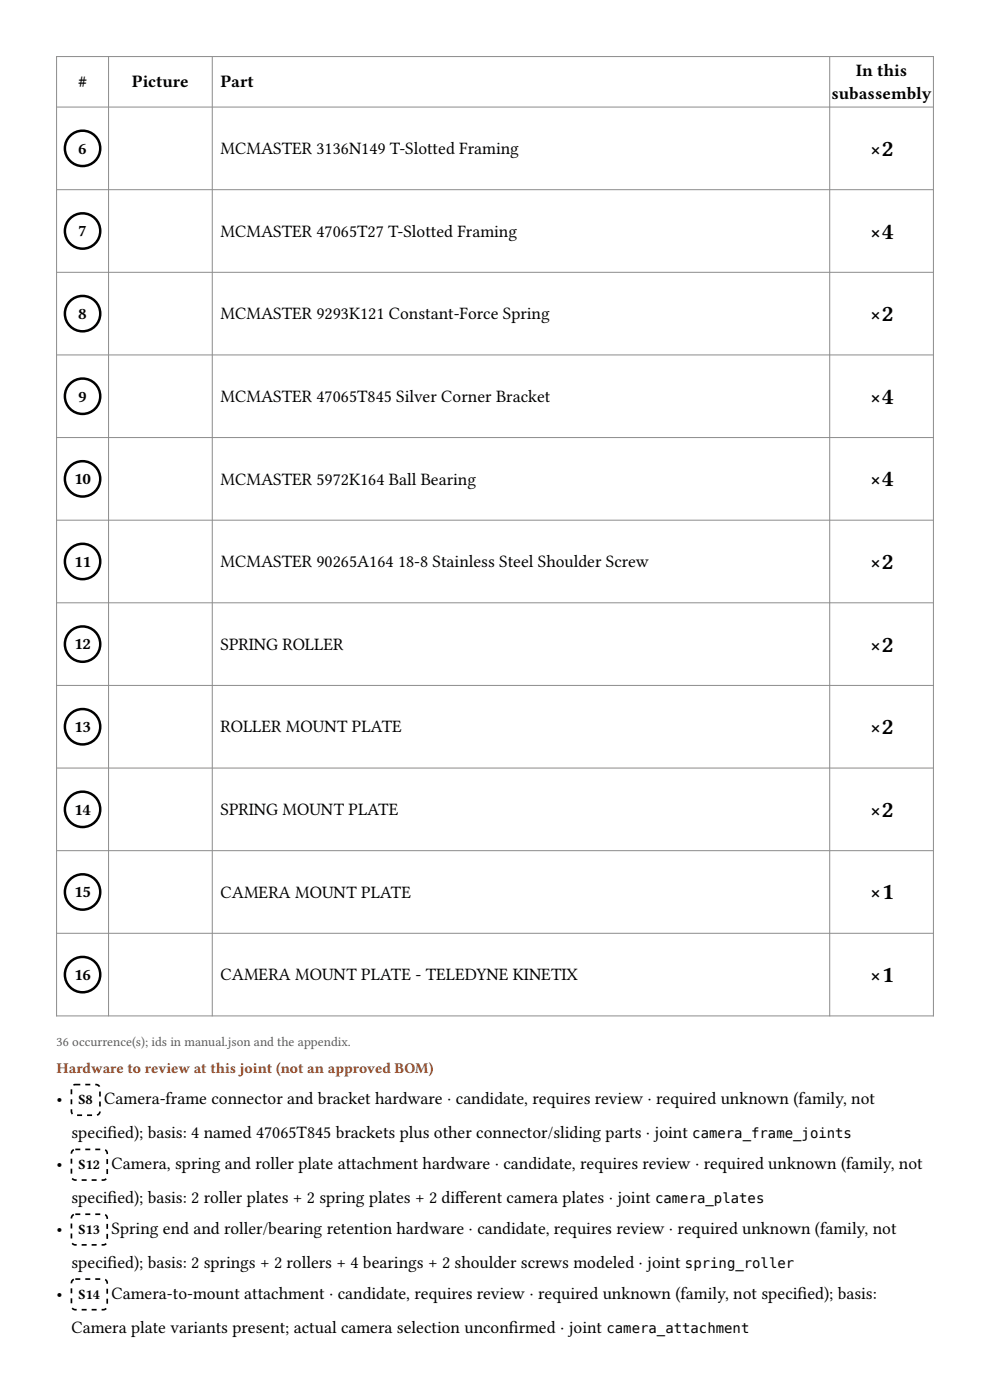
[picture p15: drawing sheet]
<svg xmlns="http://www.w3.org/2000/svg" width="210mm" height="297mm" viewBox="0 0 210 297" stroke-linecap="round" stroke-linejoin="round" font-family="sans-serif">
<defs><g id="words">
<g font-size="4.9">
<text x="184.4" y="33.1">×2</text>
<text x="184.4" y="50.6">×4</text>
<text x="184.4" y="68.1">×2</text>
<text x="184.4" y="85.7">×4</text>
<text x="184.4" y="103.2">×4</text>
<text x="184.4" y="120.7">×2</text>
<text x="184.4" y="138.2">×2</text>
<text x="184.4" y="155.8">×2</text>
<text x="184.4" y="173.3">×2</text>
<text x="184.4" y="190.8">×1</text>
<text x="184.4" y="208.3">×1</text>
</g>
<g font-size="3.7">
<text x="181.5" y="16.2">In this</text>
<text x="16.6" y="18.6">#</text>
<text x="28" y="18.6">Picture</text>
<text x="46.8" y="18.6">Part</text>
<text x="176.4" y="20.9">subassembly</text>
<text x="46.8" y="32.7">MCMASTER 3136N149 T-Slotted Framing</text>
<text x="46.8" y="50.2">MCMASTER 47065T27 T-Slotted Framing</text>
<text x="46.8" y="67.8">MCMASTER 9293K121 Constant-Force Spring</text>
<text x="46.8" y="85.3">MCMASTER 47065T845 Silver Corner Bracket</text>
<text x="46.8" y="102.8">MCMASTER 5972K164 Ball Bearing</text>
<text x="46.8" y="120.3">MCMASTER 90265A164 18-8 Stainless Steel Shoulder Screw</text>
<text x="46.8" y="137.9">SPRING ROLLER</text>
<text x="46.8" y="155.4">ROLLER MOUNT PLATE</text>
<text x="46.8" y="172.9">SPRING MOUNT PLATE</text>
<text x="46.8" y="190.4">CAMERA MOUNT PLATE</text>
<text x="46.8" y="208">CAMERA MOUNT PLATE - TELEDYNE KINETIX</text>
<text x="12" y="234.3">•</text>
<text x="22.1" y="234.3">Camera-frame connector and bracket hardware · candidate, requires review · required unknown (family, not</text>
<text x="15.2" y="241.4">specif</text>
<text x="22.8" y="241.4">ied); basis: 4 named 47065T845 brackets plus other connector/sliding parts · joint</text>
<text x="12" y="248.1">•</text>
<text x="23.7" y="248.1">Camera, spring and roller plate attachment hardware · candidate, requires review · required unknown (family, not</text>
<text x="15.2" y="255.2">specif</text>
<text x="22.8" y="255.2">ied); basis: 2 roller plates + 2 spring plates + 2 dif</text>
<text x="96.6" y="255.2">ferent camera plates · joint</text>
<text x="12" y="261.8">•</text>
<text x="23.7" y="261.8">Spring end and roller/bearing retention hardware · candidate, requires review · required unknown (family, not</text>
<text x="15.2" y="268.9">specif</text>
<text x="22.8" y="268.9">ied); basis: 2 springs + 2 rollers + 4 bearings + 2 shoulder screws modeled · joint</text>
<text x="12" y="275.6">•</text>
<text x="23.7" y="275.6">Camera-to-mount attachment · candidate, requires review · required unknown (family, not specif</text>
<text x="169.2" y="275.6">ied); basis:</text>
<text x="15.2" y="282.7">Camera plate variants present; actual camera selection unconf</text>
<text x="107.9" y="282.7">irmed · joint</text>
</g>
<g font-size="3.5">
<text x="16.6" y="32.6">6</text>
<text x="16.6" y="50.1">7</text>
<text x="16.6" y="67.7">8</text>
<text x="16.6" y="85.2">9</text>
<text x="15.7" y="102.7">10</text>
<text x="15.7" y="120.3">11</text>
<text x="15.7" y="137.8">12</text>
<text x="15.7" y="155.3">13</text>
<text x="15.7" y="172.8">14</text>
<text x="15.7" y="190.4">15</text>
<text x="15.7" y="207.9">16</text>
</g>
<text font-size="3.2" fill="#b4400a" x="12" y="227.7">Hardware to review at this joint (not an approved BOM)</text>
<g font-size="3">
<text x="16.7" y="234.3">S8</text>
<text x="146.8" y="241.4">camera_frame_joints</text>
<text x="16.7" y="248.1">S12</text>
<text x="139" y="255.2">camera_plates</text>
<text x="16.7" y="261.8">S13</text>
<text x="145.3" y="268.9">spring_roller</text>
<text x="16.7" y="275.6">S14</text>
<text x="128.6" y="282.7">camera_attachment</text>
</g>
<text font-size="2.8" fill="#5a5a5a" x="12" y="221.8">36 occurrence(s); ids in manual.json and the appendix.</text>
</g></defs>
<g fill="none" stroke="#8c8c8c" stroke-width=".21">
<path d="M11.9 12h186.2M12 11.9v203.7M23 11.9v203.7M45 11.9v203.7M176 11.9v203.7M198 11.9v203.7M11.9 22.7h186.2M11.9 40.2h186.2M11.9 57.8h186.2M11.9 75.3h186.2M11.9 92.8h186.2M11.9 110.4h186.2"/>
<path d="M11.9 127.9h186.2M11.9 145.4h186.2M11.9 162.9h186.2M11.9 180.5h186.2M11.9 198h186.2M11.9 215.5h186.2"/>
</g>
<g fill="none" stroke="#000" stroke-width=".53">
<circle cx="17.5" cy="31.5" r="3.8"/>
<circle cx="17.5" cy="49" r="3.8"/>
<circle cx="17.5" cy="66.5" r="3.8"/>
<circle cx="17.5" cy="84.1" r="3.8"/>
<circle cx="17.5" cy="101.6" r="3.8"/>
<circle cx="17.5" cy="119.1" r="3.8"/>
<circle cx="17.5" cy="136.6" r="3.8"/>
<circle cx="17.5" cy="154.2" r="3.8"/>
<circle cx="17.5" cy="171.7" r="3.8"/>
<circle cx="17.5" cy="189.2" r="3.8"/>
<circle cx="17.5" cy="206.8" r="3.8"/>
</g>
<path d="M16 230.1h4.4a.82 .82 0 0 1 .8 .8v4.9a.82 .82 0 0 1-.8 .8h-4.4a.82 .82 0 0 1-.8-.8v-4.9a.82 .82 0 0 1 .8-.8M16 243.8h5.9a.82 .82 0 0 1 .8 .9v4.8a.82 .82 0 0 1-.8 .8h-5.9a.82 .82 0 0 1-.8-.8v-4.8a.82 .82 0 0 1 .8-.9M16 257.6h5.9a.82 .82 0 0 1 .8 .8v4.9a.82 .82 0 0 1-.8 .8h-5.9a.82 .82 0 0 1-.8-.8v-4.9a.82 .82 0 0 1 .8-.8M16 271.3h5.9a.82 .82 0 0 1 .8 .9v4.8a.82 .82 0 0 1-.8 .8h-5.9a.82 .82 0 0 1-.8-.8v-4.8a.82 .82 0 0 1 .8-.9" fill="none" stroke="#000" stroke-width=".35" stroke-dasharray="1.1 1.1" stroke-linecap="butt"/>
<use href="#words"/>
</svg>
